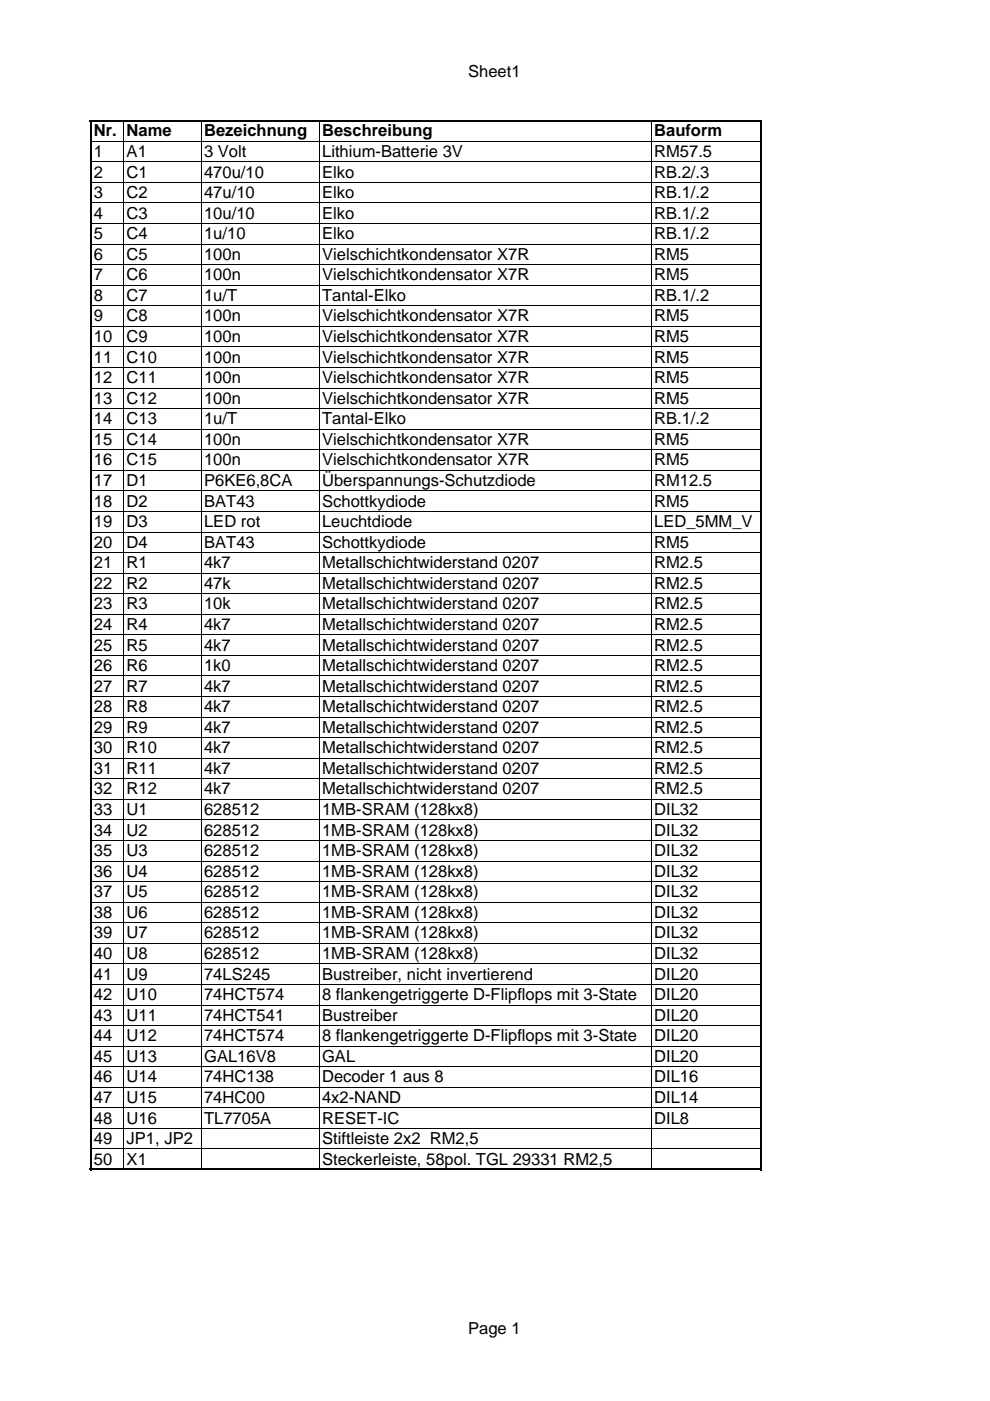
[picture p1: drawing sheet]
<svg xmlns="http://www.w3.org/2000/svg" width="210mm" height="297mm" viewBox="0 0 210 297" stroke-linecap="round" stroke-linejoin="round" font-family="sans-serif">
<defs><g id="words">
<g font-size="3.5">
<text x="99.2" y="16.3">Sheet1</text>
<text x="19.9" y="28.9">Nr. Name</text>
<text x="43.3" y="28.9">Bezeichnung</text>
<text x="68.3" y="28.9">Beschreibung</text>
<text x="138.7" y="28.9">Bauform</text>
<text x="19.9" y="33.3">1</text>
<text x="26.9" y="33.3">A1</text>
<text x="43.3" y="33.3">3 Volt</text>
<text x="68.3" y="33.3">Lithium-Batterie 3V</text>
<text x="138.7" y="33.3">RM57.5</text>
<text x="19.9" y="37.6">2</text>
<text x="19.9" y="42">3</text>
<text x="26.9" y="37.6">C1</text>
<text x="26.9" y="42">C2</text>
<text x="43.3" y="37.6">470u/10</text>
<text x="43.3" y="42">47u/10</text>
<text x="68.3" y="37.6">Elko</text>
<text x="68.3" y="42">Elko</text>
<text x="138.7" y="37.6">RB.2/.3</text>
<text x="138.7" y="42">RB.1/.2</text>
<text x="19.9" y="46.4">4</text>
<text x="26.9" y="46.4">C3</text>
<text x="43.3" y="46.4">10u/10</text>
<text x="68.3" y="46.4">Elko</text>
<text x="138.7" y="46.4">RB.1/.2</text>
<text x="19.9" y="50.7">5</text>
<text x="26.9" y="50.7">C4</text>
<text x="43.3" y="50.7">1u/10</text>
<text x="68.3" y="50.7">Elko</text>
<text x="138.7" y="50.7">RB.1/.2</text>
<text x="19.9" y="55.1">6</text>
<text x="19.9" y="59.4">7</text>
<text x="26.9" y="55.1">C5</text>
<text x="26.9" y="59.4">C6</text>
<text x="43.3" y="55.1">100n</text>
<text x="43.3" y="59.4">100n</text>
<text x="68.3" y="55.1">Vielschichtkondensator X7R</text>
<text x="68.3" y="59.4">Vielschichtkondensator X7R</text>
<text x="138.7" y="55.1">RM5</text>
<text x="138.7" y="59.4">RM5</text>
<text x="19.9" y="63.8">8</text>
<text x="26.9" y="63.8">C7</text>
<text x="43.3" y="63.8">1u/T</text>
<text x="68.3" y="63.8">Tantal-Elko</text>
<text x="138.7" y="63.8">RB.1/.2</text>
<text x="19.9" y="68.2">9</text>
<text x="26.9" y="68.2">C8</text>
<text x="43.3" y="68.2">100n</text>
<text x="68.3" y="68.2">Vielschichtkondensator X7R</text>
<text x="138.7" y="68.2">RM5</text>
<text x="19.9" y="72.5">10</text>
<text x="19.9" y="76.9">11</text>
<text x="26.9" y="72.5">C9</text>
<text x="26.9" y="76.9">C10</text>
<text x="43.3" y="76.9">100n</text>
<text x="43.3" y="72.5">100n</text>
<text x="68.3" y="76.9">Vielschichtkondensator X7R</text>
<text x="68.3" y="72.5">Vielschichtkondensator X7R</text>
<text x="138.7" y="76.9">RM5</text>
<text x="138.7" y="72.5">RM5</text>
<text x="19.9" y="81.2">12</text>
<text x="26.9" y="81.2">C11</text>
<text x="43.3" y="81.2">100n</text>
<text x="68.3" y="81.2">Vielschichtkondensator X7R</text>
<text x="138.7" y="81.2">RM5</text>
<text x="19.9" y="85.6">13</text>
<text x="19.9" y="90">14</text>
<text x="26.9" y="85.6">C12</text>
<text x="26.9" y="90">C13</text>
<text x="43.3" y="85.6">100n</text>
<text x="43.3" y="90">1u/T</text>
<text x="68.3" y="85.6">Vielschichtkondensator X7R</text>
<text x="68.3" y="90">Tantal-Elko</text>
<text x="138.7" y="85.6">RM5</text>
<text x="138.7" y="90">RB.1/.2</text>
<text x="19.9" y="94.3">15</text>
<text x="26.9" y="94.3">C14</text>
<text x="43.3" y="94.3">100n</text>
<text x="68.3" y="94.3">Vielschichtkondensator X7R</text>
<text x="138.7" y="94.3">RM5</text>
<text x="19.9" y="98.7">16</text>
<text x="26.9" y="98.7">C15</text>
<text x="43.3" y="98.7">100n</text>
<text x="68.3" y="98.7">Vielschichtkondensator X7R</text>
<text x="138.7" y="98.7">RM5</text>
<text x="19.9" y="103">17</text>
<text x="19.9" y="107.4">18</text>
<text x="26.9" y="103">D1</text>
<text x="26.9" y="107.4">D2</text>
<text x="43.3" y="103">P6KE6,8CA</text>
<text x="43.3" y="107.4">BAT43</text>
<text x="68.3" y="103">Überspannungs-Schutzdiode</text>
<text x="68.3" y="107.4">Schottkydiode</text>
<text x="138.7" y="103">RM12.5</text>
<text x="138.7" y="107.4">RM5</text>
<text x="19.9" y="111.8">19</text>
<text x="26.9" y="111.8">D3</text>
<text x="43.3" y="111.8">LED rot</text>
<text x="68.3" y="111.8">Leuchtdiode</text>
<text x="138.7" y="111.8">LED_5MM_V</text>
<text x="19.9" y="116.1">20</text>
<text x="26.9" y="116.1">D4</text>
<text x="43.3" y="116.1">BAT43</text>
<text x="68.3" y="116.1">Schottkydiode</text>
<text x="138.7" y="116.1">RM5</text>
<text x="19.9" y="120.5">21</text>
<text x="19.9" y="124.8">22</text>
<text x="26.9" y="120.5">R1</text>
<text x="26.9" y="124.8">R2</text>
<text x="43.3" y="120.5">4k7</text>
<text x="43.3" y="124.8">47k</text>
<text x="68.3" y="120.5">Metallschichtwiderstand 0207</text>
<text x="68.3" y="124.8">Metallschichtwiderstand 0207</text>
<text x="138.7" y="120.5">RM2.5</text>
<text x="138.7" y="124.8">RM2.5</text>
<text x="19.9" y="129.2">23</text>
<text x="26.9" y="129.2">R3</text>
<text x="43.3" y="129.2">10k</text>
<text x="68.3" y="129.2">Metallschichtwiderstand 0207</text>
<text x="138.7" y="129.2">RM2.5</text>
<text x="19.9" y="133.6">24</text>
<text x="19.9" y="137.9">25</text>
<text x="26.9" y="133.6">R4</text>
<text x="26.9" y="137.9">R5</text>
<text x="43.3" y="133.6">4k7</text>
<text x="43.3" y="137.9">4k7</text>
<text x="68.3" y="133.6">Metallschichtwiderstand 0207</text>
<text x="68.3" y="137.9">Metallschichtwiderstand 0207</text>
<text x="138.7" y="133.6">RM2.5</text>
<text x="138.7" y="137.9">RM2.5</text>
<text x="19.9" y="142.3">26</text>
<text x="26.9" y="142.3">R6</text>
<text x="43.3" y="142.3">1k0</text>
<text x="68.3" y="142.3">Metallschichtwiderstand 0207</text>
<text x="138.7" y="142.3">RM2.5</text>
<text x="19.9" y="146.6">27</text>
<text x="26.9" y="146.6">R7</text>
<text x="43.3" y="146.6">4k7</text>
<text x="68.3" y="146.6">Metallschichtwiderstand 0207</text>
<text x="138.7" y="146.6">RM2.5</text>
<text x="19.9" y="151">28</text>
<text x="19.9" y="155.4">29</text>
<text x="26.9" y="151">R8</text>
<text x="26.9" y="155.4">R9</text>
<text x="43.3" y="151">4k7</text>
<text x="43.3" y="155.4">4k7</text>
<text x="68.3" y="151">Metallschichtwiderstand 0207</text>
<text x="68.3" y="155.4">Metallschichtwiderstand 0207</text>
<text x="138.7" y="151">RM2.5</text>
<text x="138.7" y="155.4">RM2.5</text>
<text x="19.9" y="159.7">30</text>
<text x="26.9" y="159.7">R10</text>
<text x="43.3" y="159.7">4k7</text>
<text x="68.3" y="159.7">Metallschichtwiderstand 0207</text>
<text x="138.7" y="159.7">RM2.5</text>
<text x="19.9" y="164.1">31</text>
<text x="26.9" y="164.1">R11</text>
<text x="43.3" y="164.1">4k7</text>
<text x="68.3" y="164.1">Metallschichtwiderstand 0207</text>
<text x="138.7" y="164.1">RM2.5</text>
<text x="19.9" y="168.4">32</text>
<text x="19.9" y="172.8">33</text>
<text x="26.9" y="168.4">R12</text>
<text x="26.9" y="172.8">U1</text>
<text x="43.3" y="168.4">4k7</text>
<text x="43.3" y="172.8">628512</text>
<text x="68.3" y="172.8">1MB-SRAM (128kx8)</text>
<text x="68.3" y="168.4">Metallschichtwiderstand 0207</text>
<text x="138.7" y="168.4">RM2.5</text>
<text x="138.7" y="172.8">DIL32</text>
<text x="19.9" y="177.2">34</text>
<text x="26.9" y="177.2">U2</text>
<text x="43.3" y="177.2">628512</text>
<text x="68.3" y="177.2">1MB-SRAM (128kx8)</text>
<text x="138.7" y="177.2">DIL32</text>
<text x="19.9" y="181.5">35</text>
<text x="19.9" y="185.9">36</text>
<text x="26.9" y="181.5">U3</text>
<text x="26.9" y="185.9">U4</text>
<text x="43.3" y="181.5">628512</text>
<text x="43.3" y="185.9">628512</text>
<text x="68.3" y="181.5">1MB-SRAM (128kx8)</text>
<text x="68.3" y="185.9">1MB-SRAM (128kx8)</text>
<text x="138.7" y="181.5">DIL32</text>
<text x="138.7" y="185.9">DIL32</text>
<text x="19.9" y="190.3">37</text>
<text x="26.9" y="190.3">U5</text>
<text x="43.3" y="190.3">628512</text>
<text x="68.3" y="190.3">1MB-SRAM (128kx8)</text>
<text x="138.7" y="190.3">DIL32</text>
<text x="19.9" y="194.6">38</text>
<text x="26.9" y="194.6">U6</text>
<text x="43.3" y="194.6">628512</text>
<text x="68.3" y="194.6">1MB-SRAM (128kx8)</text>
<text x="138.7" y="194.6">DIL32</text>
<text x="19.9" y="199">39</text>
<text x="19.9" y="203.3">40</text>
<text x="26.9" y="199">U7</text>
<text x="26.9" y="203.3">U8</text>
<text x="43.3" y="199">628512</text>
<text x="43.3" y="203.3">628512</text>
<text x="68.3" y="199">1MB-SRAM (128kx8)</text>
<text x="68.3" y="203.3">1MB-SRAM (128kx8)</text>
<text x="138.7" y="199">DIL32</text>
<text x="138.7" y="203.3">DIL32</text>
<text x="19.9" y="207.7">41</text>
<text x="26.9" y="207.7">U9</text>
<text x="43.3" y="207.7">74LS245</text>
<text x="68.3" y="207.7">Bustreiber, nicht invertierend</text>
<text x="138.7" y="207.7">DIL20</text>
<text x="19.9" y="212.1">42</text>
<text x="26.9" y="212.1">U10</text>
<text x="43.3" y="212.1">74HCT574</text>
<text x="68.3" y="212.1">8 flankengetriggerte D-Flipflops mit 3-State</text>
<text x="138.7" y="212.1">DIL20</text>
<text x="19.9" y="216.4">43</text>
<text x="19.9" y="220.8">44</text>
<text x="26.9" y="216.4">U11</text>
<text x="26.9" y="220.8">U12</text>
<text x="43.3" y="216.4">74HCT541</text>
<text x="43.3" y="220.8">74HCT574</text>
<text x="68.3" y="216.4">Bustreiber</text>
<text x="68.3" y="220.8">8 flankengetriggerte D-Flipflops mit 3-State</text>
<text x="138.7" y="220.8">DIL20</text>
<text x="138.7" y="216.4">DIL20</text>
<text x="19.9" y="225.1">45</text>
<text x="26.9" y="225.1">U13</text>
<text x="43.3" y="225.1">GAL16V8</text>
<text x="68.3" y="225.1">GAL</text>
<text x="138.7" y="225.1">DIL20</text>
<text x="19.9" y="229.5">46</text>
<text x="19.9" y="233.9">47</text>
<text x="26.9" y="229.5">U14</text>
<text x="26.9" y="233.9">U15</text>
<text x="43.3" y="229.5">74HC138</text>
<text x="43.3" y="233.9">74HC00</text>
<text x="68.3" y="229.5">Decoder 1 aus 8</text>
<text x="68.3" y="233.9">4x2-NAND</text>
<text x="138.7" y="229.5">DIL16</text>
<text x="138.7" y="233.9">DIL14</text>
<text x="19.9" y="238.2">48</text>
<text x="26.9" y="238.2">U16</text>
<text x="43.3" y="238.2">TL7705A</text>
<text x="68.3" y="238.2">RESET-IC</text>
<text x="138.7" y="238.2">DIL8</text>
<text x="19.9" y="242.6">49</text>
<text x="26.9" y="242.6">JP1, JP2</text>
<text x="68.3" y="242.6">Stiftleiste 2x2 RM2,5</text>
<text x="19.9" y="246.9">50</text>
<text x="26.9" y="246.9">X1</text>
<text x="68.3" y="246.9">Steckerleiste, 58pol. TGL 29331 RM2,5</text>
<text x="99.2" y="282.9">Page 1</text>
</g>
</g></defs>
<g fill="none" stroke="#000" stroke-width=".21">
<path d="M19.4 30h142M19.4 34.3h142M19.4 38.7h142M26.2 25.7v222.2M42.6 25.7v222.2M67.6 25.7v222.2M138 25.7v222.2M161.4 25.7v222.3h-142M19.4 43h142M19.4 47.4h142M19.4 51.8h142M19.4 56.1h142"/>
<path d="M19.4 60.5h142M19.4 64.8h142M19.4 69.2h142M19.4 73.6h142M19.4 77.9h142M19.4 82.3h142M19.4 86.6h142M19.4 91h142M19.4 95.4h142M19.4 99.7h142M19.4 104.1h142M19.4 108.4h142"/>
<path d="M19.4 112.8h142M19.4 117.2h142M19.4 121.5h142M19.4 125.9h142M19.4 130.2h142M19.4 134.6h142M19.4 139h142M19.4 143.3h142M19.4 147.7h142M19.4 152h142M19.4 156.4h142M19.4 160.8h142"/>
<path d="M19.4 165.1h142M19.4 169.5h142M19.4 173.8h142M19.4 178.2h142M19.4 182.6h142M19.4 186.9h142M19.4 191.3h142M19.4 195.6h142M19.4 200h142M19.4 204.4h142M19.4 208.7h142M19.4 213.1h142"/>
<path d="M19.4 217.4h142M19.4 221.8h142M19.4 226.2h142M19.4 230.5h142M19.4 234.9h142M19.4 239.2h142M19.4 243.6h142"/>
</g>
<path d="M19.1 25.6h142.5M19.2 25.4v222.7M161.4 25.4v222.7M19.1 247.9h142.5" fill="none" stroke="#000" stroke-width=".34"/>
<use href="#words"/>
</svg>
